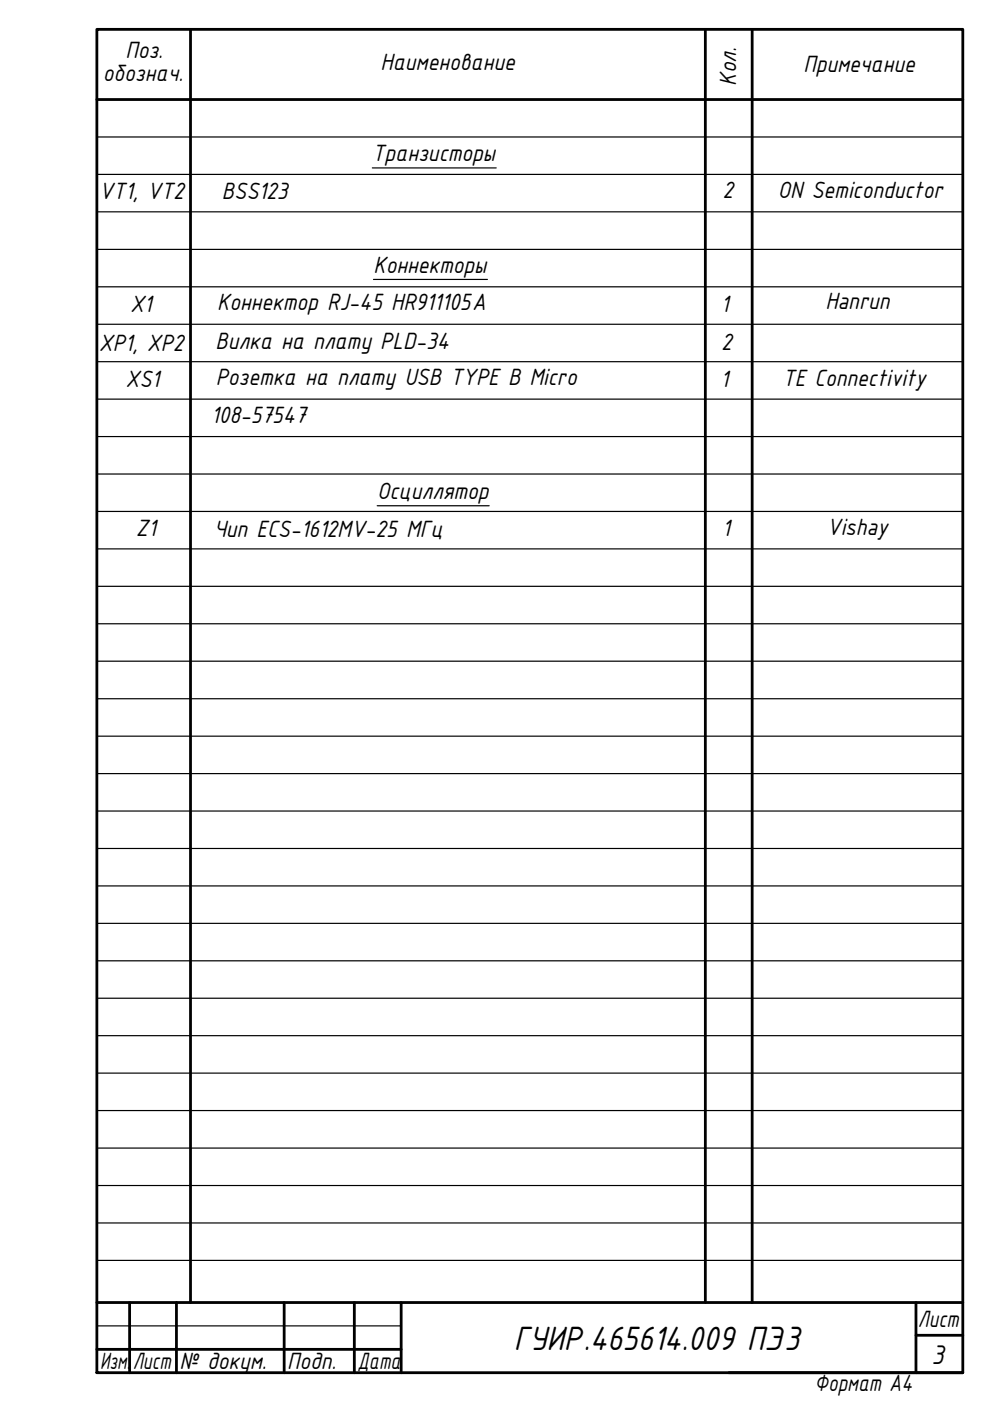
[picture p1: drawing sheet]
<svg xmlns="http://www.w3.org/2000/svg" width="210mm" height="297mm" viewBox="0 0 210 297" stroke-linecap="round" stroke-linejoin="round" font-family="sans-serif">
<defs><g id="words">
<text font-size="7.7" x="109" y="286.2">ГУИР.465614.009 ПЭ3</text>
<text font-size="6.2" x="197.5" y="289.2">3</text>
<g font-size="5.4">
<text x="21.8" y="17.1">обознач.</text>
<text x="26.6" y="12.2">Поз.</text>
<text x="80.7" y="14.9">Наименование</text>
<text x="170.4" y="15.3">Примечание</text>
<text x="156.1" y="18.2" transform="rotate(-90 156.1 18.2)">Кол.</text>
<text x="78.9" y="34.2">Транзисторы</text>
<text x="21" y="42.3">VT1, VT2</text>
<text x="47.1" y="42.2">BSS123</text>
<text x="153.2" y="42">2</text>
<text x="164.9" y="42">ON Semiconductor</text>
<text x="79.2" y="57.8">Коннекторы</text>
<text x="46.1" y="65.8">Коннектор RJ-45 HR911105А</text>
<text x="175" y="65.6">Hanrun</text>
<text x="27.6" y="66.1">X1</text>
<text x="152.9" y="66.2">1</text>
<text x="21" y="74.3">XP1, XP2</text>
<text x="45.7" y="74">Вилка на плату PLD-34</text>
<text x="152.9" y="74.2">2</text>
<text x="26.6" y="82">XS1</text>
<text x="45.7" y="81.6">Розетка на плату USB TYPE B Micro</text>
<text x="152.7" y="82.1">1</text>
<text x="165.9" y="81.9">TE Connectivity</text>
<text x="44.8" y="89.7">108-57547</text>
<text x="80" y="105.9">Осциллятор</text>
<text x="28.8" y="113.6">Z1</text>
<text x="45.3" y="113.9">Чип ECS-1612MV-25 МГц</text>
<text x="153.1" y="113.7">1</text>
<text x="175.3" y="113.3">Vishay</text>
<text x="194.6" y="281.3">Лист</text>
<text x="21.2" y="290.3">Изм.</text>
<text x="28.2" y="290.3">Лист</text>
<text x="38.1" y="290.3">№ докум.</text>
<text x="60.9" y="290.3">Подп.</text>
<text x="75.8" y="290.3">Дата</text>
<text x="172.7" y="295">Формат А4</text>
</g>
</g></defs>
<!-- layer: 0 -->
<g fill="none" stroke="#000" stroke-width=".59">
<path d="M20.5 6.2h183.6v284.8h-183.6zM40.4 6.2v270M149.5 6.2v270M159.5 6.2v270M20.5 21.1h183.6M20.5 276.2h183.6M27.5 276.2v14.8M37.4 276.2v14.8M60.2 276.2v14.8M75.1 276.2v14.8M85.1 276.2v14.8M194.2 276.2v14.8"/>
<path d="M20.5 286.1h64.6M154.5 291h49.6M194.2 283.1h9.9"/>
</g>
<g fill="none" stroke="#000" stroke-width=".25">
<path d="M20.5 6.2v14.9M40.4 6.2h69.5M172.4 6.2h9.9M20.5 29h183.6M20.5 37h183.6M78.9 35.6h26.3M20.5 44.9h183.6M20.5 52.9h183.6M79.2 59.2h24.1M20.5 60.8h183.6M20.5 68.7h183.6M20.5 76.7h183.6"/>
<path d="M20.5 84.6h183.6M20.5 92.6h183.6M20.5 100.5h183.6M20.5 108.4h183.6M20.5 116.4h183.6M80 107.2h23.7M20.5 124.3h183.6M20.5 132.2h183.6M20.5 140.2h183.6M20.5 148.1h183.6M20.5 156.1h183.6M20.5 164h183.6"/>
<path d="M20.5 172h183.6M20.5 179.9h183.6M20.5 187.8h183.6M20.5 195.8h183.6M20.5 203.7h183.6M20.5 211.6h183.6M20.5 219.6h183.6M20.5 227.5h183.6M20.5 235.5h183.6M20.5 243.4h183.6M20.5 251.4h183.6M20.5 259.3h183.6"/>
<path d="M20.5 267.2h183.6M20.5 281.1h64.6M20.5 286.1h64.6M20.5 291h183.6"/>
</g>
<use href="#words"/>
</svg>
